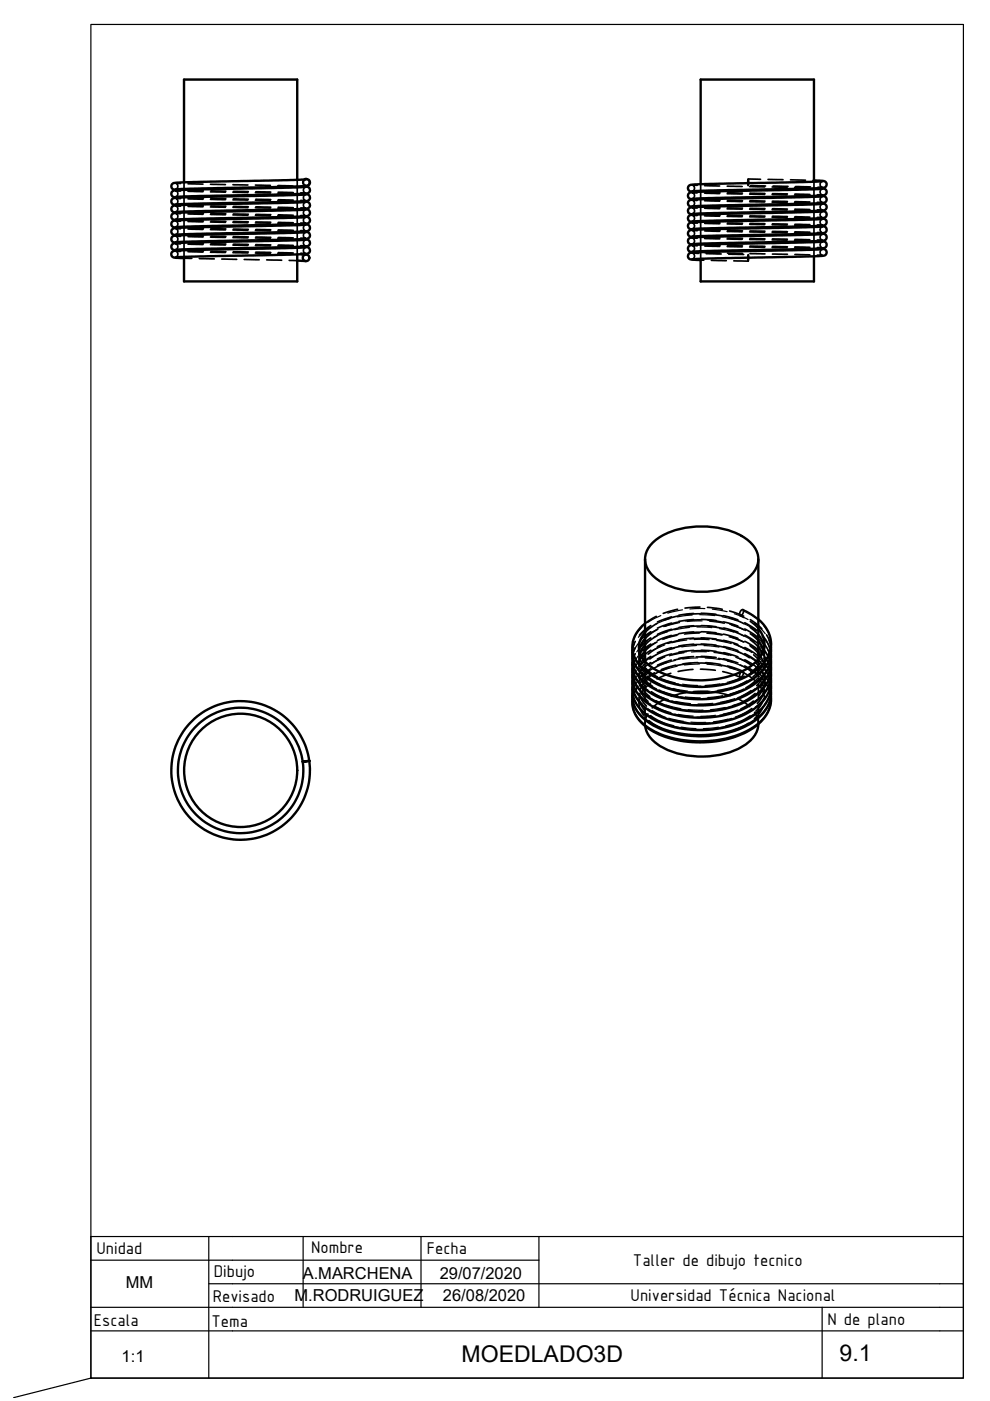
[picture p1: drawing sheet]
<svg xmlns="http://www.w3.org/2000/svg" width="210mm" height="297mm" viewBox="0 0 210 297" stroke-linecap="round" stroke-linejoin="round" font-family="sans-serif">
<defs><g id="words">
<g font-size="4.9">
<text x="97.9" y="288.8">MOEDLADO3D</text>
<text x="178" y="288.5">9.1</text>
</g>
<g font-size="3.9">
<text x="20.5" y="265.8">Unidad</text>
<text x="66" y="265.6">Nombre</text>
<text x="90.5" y="265.9">Fecha</text>
<text x="134.2" y="268.4">Taller de dibujo tecnico</text>
<text x="45.3" y="270.7">Dibujo</text>
<text x="133.7" y="275.9">Universidad Técnica Nacional</text>
<text x="19.9" y="281.1">Escala</text>
<text x="44.8" y="281.3">Tema</text>
<text x="45.1" y="276.1">Revisado</text>
<text x="175.4" y="280.9">N de plano</text>
</g>
<g font-size="3.5">
<text x="26.7" y="273.2">MM</text>
<text x="62.4" y="275.8">M.RODRUIGUEZ</text>
<text x="64.2" y="271.1">A.MARCHENA</text>
<text x="93.2" y="271.1">29/07/2020</text>
<text x="93.9" y="275.9">26/08/2020</text>
<text x="25.8" y="288.8">1:1</text>
</g>
</g></defs>
<!-- layer: MD_Visible -->
<g fill="none" stroke="#000" stroke-width=".51">
<path d="M63 38.1v-21.2h-24v21.8M63 39.5v.2M64 39.5h.2a1.09 1.09 0 0 1 1.5 .9 1.16 1.16 0 0 1-1.5 .7l-27 .7M64.5 38a.79 .79 0 0 1 1.2 .7 .79 .79 0 0 1-1 .8l-27.5 .7M64.8 39.6l-23.6 .6a13.1 13.1 0 0 0-4.6 .4 .83 .83 0 0 0-.1 1 .83 .83 0 0 0 1 .3h.6M64.8 38l-23.6 .6a14.9 14.9 0 0 0-4.6 .4 .82 .82 0 0 0-.1 1 .82 .82 0 0 0 1 .3h.6M172.6 38.5v-21.6h-24v22.2M172.6 38.2l1.5 .1a.81 .81 0 0 1 1.2 .7 .81 .81 0 0 1-1.1 .9l-27.4 .7M172.6 39.9v.2M173.5 39.9h.3a1.16 1.16 0 0 1 1.5 .7 .95 .95 0 0 1-1.3 .9l-27.2 .7M174.4 38.4l-23.7 .6a14.3 14.3 0 0 0-4.6 .3 .83 .83 0 0 0-.1 1.1 .83 .83 0 0 0 1.1 .3h.5M39 40v.3"/>
<path d="M39 41.7v.2M39 43.3v.2M39 44.9v.2M39 46.5v.2M39 48.1v.2M39 49.7v.2M39 51.3v.2M39 52.9v.2M63 53.9v5.8h-24v-5.2M63 55.3l1.8 .1M63 41.1v.2M63 42.7v.2"/>
<path d="M63 44.3v.2M63 45.9v.2M63 47.5v.2M63 49.1v.2M63 50.7v.2M63 52.3v.2M64 41.1h.2a1.29 1.29 0 0 1 1.5 .5 .9 .9 0 0 1-1.2 1.1l-27.3 .6M64 42.7h.2a1.09 1.09 0 0 1 1.5 .9 1.18 1.18 0 0 1-1.5 .7l-27 .7M64 44.3h.2a1.12 1.12 0 0 1 1.5 .9 1.21 1.21 0 0 1-1.5 .7l-27 .7M64 45.9h.2a1.09 1.09 0 0 1 1.5 .9 1.18 1.18 0 0 1-1.5 .7l-27 .7M64 47.5h.2a1.09 1.09 0 0 1 1.5 .9 1.16 1.16 0 0 1-1.5 .7l-27 .7M64 49.1h.5a.83 .83 0 0 1 1.1 .3 .83 .83 0 0 1-.2 1.1l-3.5 .3-24.7 .6"/>
<path d="M64 50.7h.2a1.09 1.09 0 0 1 1.5 .9 1.18 1.18 0 0 1-1.5 .7l-27 .7M64 52.3h.2a1.12 1.12 0 0 1 1.5 .9 1.21 1.21 0 0 1-1.5 .7l-27 .7M64 53.9l1 .1M64.8 52.4l-22.8 .6a18.9 18.9 0 0 0-5.4 .4 .81 .81 0 0 0-.1 1 .81 .81 0 0 0 .9 .3h1.6M64.8 50.8l-23.6 .6a14.9 14.9 0 0 0-4.6 .4 .82 .82 0 0 0-.1 1 .82 .82 0 0 0 1 .3h.6M64.8 49.2l-23.6 .6a14.3 14.3 0 0 0-4.6 .4 .78 .78 0 0 0-.2 .9 .78 .78 0 0 0 .9 .4h.8M64.8 47.6l-23.6 .6a13.1 13.1 0 0 0-4.6 .4 .83 .83 0 0 0-.1 1 .83 .83 0 0 0 1 .3h.6M64.8 46l-23.6 .6a15.3 15.3 0 0 0-4.7 .4 .83 .83 0 0 0 0 1 .83 .83 0 0 0 1 .3h.6M64.8 44.4l-23.6 .6a14.3 14.3 0 0 0-4.6 .4 .78 .78 0 0 0-.2 .9 .78 .78 0 0 0 .9 .4h.8M64.8 42.8l-23.6 .6a13.1 13.1 0 0 0-4.6 .4 .83 .83 0 0 0-.1 1 .83 .83 0 0 0 1 .3h.6M64.8 41.2l-23.6 .6a14.7 14.7 0 0 0-4.7 .4 .79 .79 0 0 0 0 .9 .79 .79 0 0 0 .8 .4h.8M148.6 40.4v.3"/>
<path d="M148.6 42.1v.1M148.6 43.7v.2M148.6 45.3v.2M148.6 46.9v.2M148.6 48.5v.2M148.6 50.1v.1M148.6 51.7v.2M148.6 53.3v.2M172.6 54.3v5.4h-24v-4.8M172.6 41.5v.2M172.6 43.1v.2M172.6 44.7v.2"/>
<path d="M172.6 46.3v.2M172.6 47.9v.2M172.6 49.5v.2M172.6 51.1v.2M172.6 52.7v.2M173.5 41.5h.3a1.06 1.06 0 0 1 1.5 .9 1.03 1.03 0 0 1-1.3 .7l-27.2 .7M173.5 43.1h.3a1.06 1.06 0 0 1 1.5 .9 .99 .99 0 0 1-1.3 .7l-27.2 .7M173.5 44.7h.6a.83 .83 0 0 1 1 .3 .83 .83 0 0 1-.1 1 13.1 13.1 0 0 1-4.6 .4l-23.6 .6M173.5 46.3h.3a1.06 1.06 0 0 1 1.5 .9 1.03 1.03 0 0 1-1.3 .7l-27.2 .7M173.5 47.9h.8a.8 .8 0 0 1 1 .8 .8 .8 0 0 1-1.1 .8l-27.4 .7M173.5 49.5h.3a1.06 1.06 0 0 1 1.5 .9 1.04 1.04 0 0 1-1.3 .7l-27.2 .7M173.5 51.1h.3a1.06 1.06 0 0 1 1.5 .9 1.03 1.03 0 0 1-1.3 .7l-27.2 .7"/>
<path d="M173.5 52.7h.3a1.14 1.14 0 0 1 1.5 .7 .93 .93 0 0 1-1.3 .9l-27.2 .7M174.4 52.8l-22.9 .6a18.9 18.9 0 0 0-5.4 .4 .81 .81 0 0 0-.1 1 .81 .81 0 0 0 1 .3h1.6M174.4 51.2l-23.7 .6a14.3 14.3 0 0 0-4.6 .4 .83 .83 0 0 0-.1 1 .83 .83 0 0 0 1.1 .3h.5M174.4 49.6l-23.7 .6a14.9 14.9 0 0 0-4.6 .4 .77 .77 0 0 0-.1 .9 .77 .77 0 0 0 .9 .4h.7M174.4 48l-23.7 .6a14.3 14.3 0 0 0-4.6 .4 .83 .83 0 0 0-.1 1 .83 .83 0 0 0 1.1 .3h.5M174.4 46.4l-23.7 .6a16.6 16.6 0 0 0-4.6 .3 .83 .83 0 0 0-.1 1.1 .83 .83 0 0 0 1.1 .3h.5M174.4 44.8l-23.7 .6a14.3 14.3 0 0 0-4.6 .4 .77 .77 0 0 0-.1 .9 .77 .77 0 0 0 .9 .4h.7M174.4 43.2l-23.7 .6a14.3 14.3 0 0 0-4.6 .4 .83 .83 0 0 0-.1 1 .83 .83 0 0 0 1.1 .3h.5M174.4 41.6l-23.7 .6a14.9 14.9 0 0 0-4.6 .4 .77 .77 0 0 0-.1 .9 .77 .77 0 0 0 .9 .4h.7M174.4 40l-23.7 .6a14.3 14.3 0 0 0-4.6 .4 .77 .77 0 0 0-.1 .9 .77 .77 0 0 0 .9 .3l.7 .1M136.8 118.6v21.6M138.3 115.1a15.3 15.3 0 0 1 11.2-3.5 14.8 14.8 0 0 1 9.7 3.5 4.5 4.5 0 0 1 0 6.9 15.3 15.3 0 0 1-11.1 3.5 14.8 14.8 0 0 1-9.8-3.5 4.5 4.5 0 0 1 0-6.9z"/>
<path d="M160.8 118.6v21.2M136.8 138l-.8 1.1M136.8 136.7l-1.1 1.8M136.8 135.4a5.2 5.2 0 0 0-1.3 2.4M136.8 139.4l-.4 .4M160.8 131.3a6.4 6.4 0 0 1-.1 10.5 20.5 20.5 0 0 1-14.8 3.7 15.4 15.4 0 0 1-10.5-4.7 5.8 5.8 0 0 1 1.4-8.6M160.8 138.5l.5 .6M160.8 137.2l.8 1.3M160.8 135.9l1.1 1.9M160.8 134.6a5.5 5.5 0 0 1 1.2 2.6M160.8 133.3a4.8 4.8 0 0 1-.6 7.1 17.7 17.7 0 0 1-12.3 3.8 16.1 16.1 0 0 1-10.9-3.8 4.3 4.3 0 0 1-.2-6.3M163.5 137.2a7.4 7.4 0 0 1-4 6.9 22.4 22.4 0 0 1-21.4 .3 7 7 0 0 1-4-6.6"/>
<path d="M163.5 138.5a7.4 7.4 0 0 1-4 6.9 22.4 22.4 0 0 1-21.4 .3 7 7 0 0 1-4-6.6M163.5 139.8a7.4 7.4 0 0 1-4 6.9 22.4 22.4 0 0 1-21.4 .3 7 7 0 0 1-4-6.6M160.8 153.5a6.1 6.1 0 0 1-3.9 5.1 18.4 18.4 0 0 1-17.6-.9 5.8 5.8 0 0 1-2.5-3.8M163.5 141.1a7.4 7.4 0 0 1-4 6.9 22.1 22.1 0 0 1-21.9 0 6.8 6.8 0 0 1-3.5-6.2M163.5 142.4a7.4 7.4 0 0 1-4 6.9 22.4 22.4 0 0 1-21.4 .3 7 7 0 0 1-4-6.5M163.5 143.7a7.4 7.4 0 0 1-4 6.9 22.3 22.3 0 0 1-21.9 0 6.8 6.8 0 0 1-3.5-6.2M163.5 145a7.4 7.4 0 0 1-4 6.9 22.1 22.1 0 0 1-21.9 0 6.8 6.8 0 0 1-3.5-6.2M163.5 146.3a7.4 7.4 0 0 1-4.1 6.9 22.3 22.3 0 0 1-21.3 .3 7 7 0 0 1-4-6.5M163.5 147.6a7.4 7.4 0 0 1-4 6.9 22.4 22.4 0 0 1-21.4 .4 7 7 0 0 1-4-6.6M64.2 161.5l1.4-.2z"/>
<circle cx="64.9" cy="54.7" r=".7"/>
<circle cx="51" cy="163.4" r="13.3"/>
<circle cx="51" cy="163.3" r="14.7"/>
<circle cx="51" cy="163.3" r="12"/>
</g>
<!-- layer: MD_Oculto -->
<g fill="none" stroke="#000" stroke-width=".36">
<path d="M38.3 38.9l-1.1-.1a.69 .69 0 0 1 .5 .7 .69 .69 0 0 1-.5 .7M39 38.7v1.3M39.9 39h3.1M44.6 39.1h3.2M49.4 39.2h3.2M54.2 39.2l3.1 .1M58.9 39.3l3.2 .1M63 38.1v1.4M63 39.7v1.4M63.7 39.5h.3M64.8 39.6a.69 .69 0 0 0-.5 .7 .69 .69 0 0 0 .5 .7l-1-.1M64.8 38a.68 .68 0 0 0-.5 .7 .68 .68 0 0 0 .5 .6"/>
<path d="M65 38a.7 .7 0 0 1 .5 1 .7 .7 0 0 1-1.1 .2 .7 .7 0 0 1 .1-1.1M147.8 39.3l-1-.1a.7 .7 0 0 1 .5 .7 .7 .7 0 0 1-.5 .7M148.6 39.1v1.3M149.4 39.4h3.2M154.2 39.5h3.2M158.6 38l.1 .9-.1 .4zM158.7 38h2.6M158.9 39.6h3.2M159.1 39.4h3.2M162.8 38l3.2 .1M163.7 39.6l3.2 .1M163.9 39.5h3.2"/>
<path d="M167.6 38.1l3.2 .1M168.5 39.8h3.1M168.7 39.6h3.1M172.4 38.2h.2M172.6 38.5v1.4M173.2 39.9h.3M174.4 38.4a.68 .68 0 0 0-.5 .7 .68 .68 0 0 0 .5 .7l-1-.1M38.1 53.1h.3M38.1 51.5h.3M38.1 49.9h.3M38.1 48.3h.3M38.1 46.7h.3"/>
<path d="M38.1 45.1h.3M38.1 43.5h.3M38.1 41.9h.3M38.1 40.3h.3M38.3 40.5l-1.1-.1a.7 .7 0 0 1 .5 .7 .7 .7 0 0 1-.5 .7M38.3 42.1l-1.1-.1a.69 .69 0 0 1 .5 .7 .69 .69 0 0 1-.5 .6M38.3 43.7l-1.1-.1a.7 .7 0 0 1 .5 .7 .7 .7 0 0 1-.5 .7M38.3 45.3l-1.1-.1a.7 .7 0 0 1 .5 .7 .7 .7 0 0 1-.5 .7M38.3 46.9l-1.1-.1a.69 .69 0 0 1 .5 .7 .69 .69 0 0 1-.5 .7M38.3 48.5l-1.1-.1a.7 .7 0 0 1 .5 .7 .7 .7 0 0 1-.5 .7M38.3 50.1l-1.1-.1a.7 .7 0 0 1 .5 .7 .7 .7 0 0 1-.5 .7M38.3 51.7l-1.1-.1a.7 .7 0 0 1 .5 .7 .7 .7 0 0 1-.5 .7"/>
<path d="M38.3 53.3l-1.1-.1a.7 .7 0 0 1 .5 .7 .7 .7 0 0 1-.5 .7M39 54.7l1.7 .1M39 40.3v1.4M39 41.9v1.4M39 43.5v1.4M39 45.1v1.4M39 46.7v1.4M39 48.3v1.4M39 49.9v1.4M39 51.5v1.4M39 53.1v1.4M39.9 40.6h3.1"/>
<path d="M39.9 42.2h3.1M39.9 43.8h3.1M39.9 45.4h3.1M39.9 47h3.1M39.9 48.6h3.1M39.9 50.2h3.1M39.9 51.8h3.1M39.9 53.4h3.1M39.9 53.2l3.2 .1M39.9 51.6h3.2M39.9 50h3.2M39.9 48.4l3.2 .1"/>
<path d="M39.9 46.8h3.2M39.9 45.2l3.2 .1M39.9 43.6h3.2M39.9 42h3.2M39.9 40.4h3.2M42.3 54.8l3.1 .1M44.6 40.7h3.2M44.6 42.3h3.2M44.6 43.9h3.2M44.6 45.5h3.2M44.6 47.1h3.2M44.6 48.7h3.2"/>
<path d="M44.6 50.3h3.2M44.6 51.9h3.2M44.6 53.5h3.2M44.7 53.3h3.2M44.7 51.7h3.2M44.7 50.1h3.2M44.7 48.5h3.2M44.7 46.9h3.2M44.7 45.3h3.2M44.7 43.7h3.2M44.7 42.1h3.2M44.7 40.5h3.2"/>
<path d="M47 54.9l3.2 .1M49.4 40.8h3.2M49.4 42.4h3.2M49.4 44h3.2M49.4 45.6h3.2M49.4 47.2h3.2M49.4 48.8h3.2M49.4 50.4h3.2M49.4 52h3.2M49.4 53.6h3.2M49.5 53.4h3.1M49.5 51.8h3.1"/>
<path d="M49.5 50.2h3.1M49.5 48.6h3.1M49.5 47h3.1M49.5 45.4h3.1M49.5 43.8h3.1M49.5 42.2h3.1M49.5 40.6h3.1M51.8 55l3.2 .1M54.2 40.9h3.1M54.2 42.5h3.1M54.2 44l3.1 .1M54.2 45.7h3.1"/>
<path d="M54.2 47.3h3.1M54.2 48.9h3.1M54.2 50.5h3.1M54.2 52l3.1 .1M54.2 53.7h3.1M54.2 53.5h3.2M54.2 51.9h3.2M54.2 50.2l3.2 .1M54.2 48.7h3.2M54.2 47.1h3.2M54.2 45.5h3.2M54.2 43.9h3.2"/>
<path d="M54.2 42.2l3.2 .1M54.2 40.7h3.2M56.5 55.1l3.2 .1M58.9 41h3.2M58.9 42.5l3.2 .1M58.9 44.2h3.2M58.9 45.7l3.2 .1M58.9 47.3l3.2 .1M58.9 49h3.2M58.9 50.5l3.2 .1M58.9 52.2h3.2M58.9 53.7l3.2 .1"/>
<path d="M59 53.6h3.2M59 52h3.2M59 50.4h3.2M59 48.7l3.2 .1M59 47.2h3.2M59 45.6h3.2M59 43.9l3.2 .1M59 42.4h3.2M59 40.7l3.2 .1M61.3 55.2l1.7 .1M63 41.3v1.4M63 42.9v1.4"/>
<path d="M63 44.5v1.4M63 46.1v1.4M63 47.7v1.4M63 49.3v1.4M63 50.9v1.4M63 52.5v1.4M63.7 41.1h.3M63.7 42.7h.3M63.7 44.3h.3M63.7 45.9h.3M63.7 47.5h.3M63.7 49.1h.3"/>
<path d="M63.7 50.7h.3M63.7 52.3h.3M63.7 53.9h.3M64.8 52.4a.69 .69 0 0 0-.5 .7 .69 .69 0 0 0 .5 .7l-1-.1M64.8 50.8a.68 .68 0 0 0-.5 .7 .68 .68 0 0 0 .5 .7l-1-.1M64.8 49.2a.69 .69 0 0 0-.5 .7 .69 .69 0 0 0 .5 .7l-1-.1M64.8 47.6a.69 .69 0 0 0-.5 .7 .69 .69 0 0 0 .5 .7l-1-.1M64.8 46a.7 .7 0 0 0-.5 .7 .7 .7 0 0 0 .5 .7l-1-.1M64.8 44.4a.69 .69 0 0 0-.5 .7 .69 .69 0 0 0 .5 .7l-1-.1M64.8 42.8a.68 .68 0 0 0-.5 .7 .68 .68 0 0 0 .5 .7l-1-.1M64.8 41.2a.7 .7 0 0 0-.5 .7 .7 .7 0 0 0 .5 .7l-1-.1M147.6 53.5h.3"/>
<path d="M147.6 51.9h.3M147.6 50.3h.3M147.6 48.7h.3M147.6 47.1h.3M147.6 45.5h.3M147.6 43.9h.3M147.6 42.3h.3M147.6 40.7h.3M147.8 40.9l-1-.1a.7 .7 0 0 1 .5 .7 .7 .7 0 0 1-.5 .7M147.8 42.5l-1-.1a.68 .68 0 0 1 .5 .7 .68 .68 0 0 1-.5 .7M147.8 44.1l-1-.1a.7 .7 0 0 1 .5 .7 .7 .7 0 0 1-.5 .7M147.8 45.7l-1-.1a.69 .69 0 0 1 .5 .7 .69 .69 0 0 1-.5 .7"/>
<path d="M147.8 50.5l-1-.1a.68 .68 0 0 1 .5 .7 .68 .68 0 0 1-.5 .7M147.8 47.3l-1-.1a.68 .68 0 0 1 .5 .7 .68 .68 0 0 1-.5 .7M147.8 48.9l-1-.1a.7 .7 0 0 1 .5 .7 .7 .7 0 0 1-.5 .7M147.8 52.1l-1-.1a.7 .7 0 0 1 .5 .7 .7 .7 0 0 1-.5 .7M148.2 53.7l-1.4-.1a.7 .7 0 0 1 .5 .7 .7 .7 0 0 1-.5 .7M148.6 55.1l.6 .1M148.6 40.7v1.4M148.6 42.2v1.5M148.6 43.9v1.4M148.6 45.5v1.4M148.6 47.1v1.4M148.6 48.7v1.4"/>
<path d="M148.6 50.2v1.5M148.6 51.9v1.4M148.6 53.5v1.4M149.4 41h3.2M149.4 42.6l3.2 .1M149.4 44.2h3.2M149.4 45.8h3.2M149.4 50.6l3.2 .1M149.4 47.4h3.2M149.4 49h3.2M149.4 52.2h3.2M149.5 53.6l3.2 .1"/>
<path d="M149.5 52h3.2M149.5 50.4h3.2M149.5 48.8l3.2 .1M149.5 47.2h3.2M149.5 45.6h3.2M149.5 44h3.2M149.5 42.4h3.2M149.5 40.8l3.2 .1M149.7 53.8h3.2M150.8 55.2l3.2 .1M154.2 44.3h3.2M154.2 45.9h3.2"/>
<path d="M154.2 50.7h3.2M154.2 41.1h3.2M154.2 42.7h3.2M154.2 47.5h3.2M154.2 49.1h3.2M154.2 52.3h3.2M154.2 53.7h3.2M154.2 52.1h3.2M154.2 50.5h3.2M154.2 48.9h3.2M154.2 47.3h3.2M154.2 45.7h3.2"/>
<path d="M154.2 44.1h3.2M154.2 42.5h3.2M154.2 40.9h3.2M154.5 53.9l3.2 .1M155.6 55.3l3 .1M158.6 54v1.4zM158.9 41.2h3.2M158.9 42.8h3.2M158.9 44.4h3.2M158.9 46h3.2M158.9 47.6h3.2M158.9 49.2h3.2"/>
<path d="M158.9 50.8h3.2M158.9 52.4h3.2M159 53.8h3.2M159 52.2h3.2M159 50.6h3.2M159 49h3.2M159 47.4h3.2M159 45.8h3.2M159 44.2h3.2M159 42.6h3.2M159 41h3.2M163.7 41.3h3.2"/>
<path d="M163.7 42.9h3.2M163.7 44.5h3.2M163.7 46.1h3.2M163.7 47.6l3.2 .1M163.7 49.3h3.2M163.7 50.9h3.2M163.7 52.5h3.2M163.8 53.9h3.1M163.8 52.3h3.1M163.8 50.7h3.1M163.8 49.1h3.1M163.8 47.5h3.1"/>
<path d="M163.8 45.8l3.1 .1M163.8 44.3h3.1M163.8 42.7h3.1M163.8 41.1h3.1M168.5 41.3l3.1 .1M168.5 42.9l3.1 .1M168.5 44.6h3.1M168.5 46.1l3.1 .1M168.5 47.8h3.1M168.5 49.4h3.1M168.5 50.9l3.1 .1M168.5 52.6h3.1"/>
<path d="M168.5 54h3.2M168.5 52.3l3.2 .1M168.5 50.8h3.2M168.5 49.1l3.2 .1M168.5 47.6h3.2M168.5 46h3.2M168.5 44.3l3.2 .1M168.5 42.8h3.2M168.5 41.1l3.2 .1M172.6 40.1v1.4M172.6 41.7v1.4M172.6 43.3v1.4"/>
<path d="M172.6 44.9v1.4M172.6 46.5v1.4M172.6 48.1v1.4M172.6 49.7v1.4M172.6 51.3v1.4M172.6 52.9v1.4M173.2 41.5h.3M173.2 43.1h.3M173.2 44.7h.3M173.2 46.3h.3M173.2 47.9h.3M173.2 49.5h.3"/>
<path d="M173.2 51.1h.3M173.2 52.7h.3M174.4 52.8a.69 .69 0 0 0-.5 .7 .69 .69 0 0 0 .5 .7l-1.1-.1M174.4 51.2a.68 .68 0 0 0-.5 .7 .68 .68 0 0 0 .5 .7l-1.1-.1M174.4 49.6a.69 .69 0 0 0-.5 .7 .69 .69 0 0 0 .5 .7l-1.1-.1M174.4 48a.69 .69 0 0 0-.5 .7 .69 .69 0 0 0 .5 .7l-1.1-.1M174.4 46.4a.68 .68 0 0 0-.5 .7 .68 .68 0 0 0 .5 .7l-1.1-.1M174.4 44.8a.69 .69 0 0 0-.5 .7 .69 .69 0 0 0 .5 .7l-1.1-.1M174.4 43.2a.69 .69 0 0 0-.5 .7 .69 .69 0 0 0 .5 .7l-1.1-.1M174.4 41.6a.69 .69 0 0 0-.5 .7 .69 .69 0 0 0 .5 .7l-1.1-.1M174.4 40a.69 .69 0 0 0-.5 .7 .69 .69 0 0 0 .5 .7l-1.1-.1M134.7 136l-.6 1.8"/>
<path d="M134.7 137.3l-.6 1.8M134.7 138.6l-.6 1.8M134.7 139.9l-.6 1.9M135.5 137.8a4 4 0 0 0 .4 2.6M135.7 138.5a3.9 3.9 0 0 0 .6 3.7M136 139.1l-.5 1.2v1.5M136.4 139.8l-.8 1.5M138 132.6l-1.4 1-1 1.1M138 133.9l-1.4 1-1 1.1M138 135.3l-1.4 .9-1 1.1M138 136.5l-1.4 1-1 1.1M138 137.9l-1.4 1-1 1"/>
<path d="M138 139.2l-1 .6-1.4 1.4M139.2 130.7l-2.4 1.5M139.3 136.1l-1.6 1.1-.9 .8M139.3 134.8l-1.6 1.1-.9 .8M139.3 133.5l-1.1 .7-1.4 1.2M139.3 132.2l-1.6 1.1-.9 .8M140.1 137l-1.5 .8-1.2 .9M140.5 138.1l-2.7 1.6M140.9 139.3l-2.8 1.5M142.4 130.8l-3 1.1M142.4 132.1l-3 1.1M142.4 133.4l-3 1.1"/>
<path d="M142.4 134.7l-3 1.1M142.4 136l-3 1.1M142.4 137.3l-3 1.1M142.4 138.6l-3 1.1M142.4 140l-3 1M143.7 129.2l-3.1 .8M143.8 134.5l-3.1 .9M143.8 133.2l-3.1 .9M143.8 131.9l-3.1 .9M143.8 130.6l-3.1 .9M144.7 135.7l-3.1 .7M145.1 136.9l-3.1 .7"/>
<path d="M145.6 138.1l-3.1 .7M146 139.4l-3.1 .6M147.1 130.1l-3.2 .4M147.1 131.4l-3.2 .3M147.1 132.7l-3.2 .4M147.1 134l-3.2 .4M147.1 135.3l-3.2 .4M147.1 136.6l-3.2 .4M147.1 137.9l-3.2 .4M147.1 139.2l-3.2 .4M147.1 138h3.2M147.6 139.3l3.2 .1"/>
<path d="M148.4 128.7l-3.2 .2M148.5 134l-3.2 .2M148.5 132.7l-3.2 .2M148.5 131.4l-3.2 .2M148.5 130.1l-3.2 .2M148.7 130l3.1 .3M148.7 131.3l3.1 .3M148.7 132.7l3.1 .2M148.7 133.9l3.1 .3M148.7 135.3l3.1 .2M148.7 136.6l3.1 .2M148.7 137.9l3.1 .2"/>
<path d="M148.7 139.2l3.1 .2M149.4 135.4h-3.2M149.9 136.7h-3.2M150 128.8l3.1 .4M150.1 134.1l3.1 .5M150.1 132.8l3.2 .4M150.1 131.5l3.2 .4M150.1 130.2l3.2 .4M151 135.5l3.1 .6M151.5 136.9l3.1 .6M151.9 138.2l3.1 .7M152.3 139.6l3.1 .8"/>
<path d="M153.4 139.7l3 .9M153.4 130.5l3 .9M153.4 131.8l3 .9M153.4 133.2l3 .8M153.4 134.5l3 .8M153.4 135.8l3 .9M153.4 137.1l3 .8M153.4 138.4l3 .9M154.7 129.5l3 1.1M154.8 135l2.9 1.1M154.8 133.6l2.9 1.2M154.8 132.3l2.9 1.2"/>
<path d="M154.8 131l2.9 1.2M155.6 136.5l2.9 1.4M156.1 138l2.8 1.4M156.5 139.5l2.8 1.5M156.9 130.5l.8 .4M157.2 129.4a.31 .31 0 0 1 .4-.1 .31 .31 0 0 1 0 .5l-.2 .5a.35 .35 0 0 1-.5 .2 .35 .35 0 0 1 0-.6zM157.5 129.2l1.8 1 1.5 1.1M157.9 132l2.7 1.7M157.9 133.4l2.7 1.6M157.9 134.7l2.7 1.7M157.9 136l2.7 1.7M157.9 137.3l1.8 1 .9 .7"/>
<path d="M157.9 138.6l2.7 1.7M157.9 139.9l2.7 1.7M159.1 131.4l1 .6 1.5 1.4M159.1 137l1.7 1.5M159.1 135.7l1.7 1.5M159.1 134.4l1.7 1.5M159.1 133.1l1.7 1.5M159.1 131.7l1.7 1.6M159.8 138.8l1.2 1.3 .7 1.2M160.8 139.8v3.6M161.3 139.1l.4 .9 .3 1.1M161.7 134.9l1.1 1.5 .5 1.2"/>
<path d="M161.7 136.1l1.1 1.6 .5 1.2M161.7 137.5l1.1 1.5 .5 1.2M161.7 138.8l1.1 1.5 .5 1.2M161.9 137.8l.2 1.7M162 139.5a4.2 4.2 0 0 1-.5 3.1M162 137.2v1.6M162.5 134.6l.6 1.2 .4 1.4M134.7 141.2l-.6 1.9M134.7 142.5l-.6 1.9M134.7 143.8l-.6 1.9M134.7 145.1l-.6 1.9M135.2 145.7l-.8 1.4-.3 1.2"/>
<path d="M135.5 148.7a4.2 4.2 0 0 0 1 2.9M135.5 147.8a4.5 4.5 0 0 0 1.3 2.9M135.5 142.9a4.8 4.8 0 0 0 1.4 2.7M135.5 147a5.3 5.3 0 0 0 1.6 2.7M135.6 146.1l.7 1.4 1.1 1.2M135.8 145.2l.9 1.5 1.1 1M136.1 143.3l.7 .9 1.6 1.3M136.6 140.8a4.4 4.4 0 0 0-1.1 2.9M136.8 140.2v3.5M136.8 145.3v3.1M136.8 150v3.5M136.9 141.6l1 1 1.5 .9"/>
<path d="M136.9 141.8a5 5 0 0 0-1.4 2.7M137.3 142.8a5.6 5.6 0 0 0-1.7 2.6M137.3 143.4l1.1 .8 1.5 .9M137.4 151.4l-.6 1.4v1.1M137.6 152.8l.8 .6 1.9 1M137.6 143.8l-1.1 1.1-.8 1.4M137.9 151.7l2.8 1.6M138 144.8l-1.2 1-.9 1.4M138 140.5l-1.4 1-1 1M138 141.8l-1.4 1-1 1M138.1 146.7l2.8 1.4M138.3 150.7l2.8 1.4"/>
<path d="M138.7 149.6l2.8 1.4M138.8 142.6l-1.4 .9-1.2 1M139.1 148.6l2.9 1.2M139.7 146.3l3 1.1M140.9 144.2l3 .9M140.9 148.3l-1.5 .9-1.1 .9M141.4 140.4l-2.9 1.4M141.4 145.7l3.1 .8M141.8 155l3.1 .7M141.8 141.6l-2.9 1.3M142.2 153.8l3.1 .7M142.2 142.7l-2.9 1.3"/>
<path d="M142.4 148.7l3.1 .6M142.6 152.6l3.2 .6M143.1 151.4l3.1 .6M143.3 141l-3.1 1M143.5 150.2l3.1 .5M144.3 147.8l3.1 .3M145.4 146.8l-3.1 .8M145.5 145.4l3.1 .1M146.1 146.7l3.1 .1M146.4 155.9l3.2 .1M146.5 140.7l-3.2 .5M146.9 154.6h3.2"/>
<path d="M146.9 141.9l-3.1 .5M148 140.5l-3.2 .3M148 140.6l3.2 .1M148.5 141.9l3.2 .2M149.6 140.5l3.1 .4M150.2 146.6h-3.2M150.3 149.4h-3.2M150.5 153.3l-3.2 .1M151 151.9l-3.2 .2M151.4 150.6l-3.2 .2M151.7 146.8l3.1 .7M152.2 147.8l-3.2 .3"/>
<path d="M152.8 141l3.1 .8M153.2 142.4l3.7 1.2M153.4 145l-3.2 .5M153.9 146.2l-3.1 .5M154.3 141.2l3 1M154.3 155.2l-3.1 .6M154.7 153.8l-3.1 .7M155 148.5l-3.1 .7M155.2 152.4l-3.1 .7M155.6 150.9l-3.1 .8M156 149.4l-3 .9M156.3 148.1l1.4 .7 1.2 1"/>
<path d="M156.7 146.5l-3 1.1M156.9 141l2.7 1.6M157.1 142.5a.32 .32 0 0 1 .5-.1 .32 .32 0 0 1 0 .5l-.2 .4a.35 .35 0 0 1-.4 .3 .35 .35 0 0 1-.2-.6zM157.3 142.5l2.7 1.7M157.8 143.4l-2.9 1.2M157.9 141.2l2.7 1.7M158.3 144.4l-2.8 1.3M158.7 153.4l-2.9 1.3M159.1 151.8l-2.9 1.5M159.2 146.4l-2.7 1.6M159.4 150.2l-2.7 1.6M159.8 148.6l-2.7 1.7"/>
<path d="M160.1 147l-1.5 1.2-1.1 .6M160.1 140.4l.9 1 .9 1.6M160.5 142.1l.9 1.1 .6 1.6M160.6 143.9l-1.2 1.1-1.3 .8M160.7 143.7l.9 1.3 .5 1.5M160.8 149.8v3.7a4.1 4.1 0 0 0-.8-2.5M160.8 145v3.2M161 145.4a4.7 4.7 0 0 1 1.1 2.9M161.4 140.3l-1.1 1.3-1.1 1M161.6 141.1l-.6 1.1-1.4 1.3M161.7 140.1l1.1 1.5 .5 1.2M161.7 141.4l1.1 1.5 .5 1.2"/>
<path d="M161.7 142.7l1.1 1.5 .5 1.2M161.7 144l1.1 1.5 .5 1.2M161.8 149.9l-.6 1.1-1.3 1.4M161.9 148.1l-.7 1.5-.9 1.2M162 142.7l-.5 1.2-1.1 1.5M162 146.4l-.3 1-1.1 1.7M162.1 144.6a4.9 4.9 0 0 1-1.2 2.9M162.1 142.9a4.7 4.7 0 0 1-1 2.9"/>
</g>
<!-- layer: MD_Oculta fina -->
<g fill="none" stroke="#000" stroke-width=".25">
<path d="M134.1 137.2a5.2 5.2 0 0 0 1 3M134.3 139.6a4.4 4.4 0 0 0 .1 3.1M134.5 136.5a4.7 4.7 0 0 0-.3 3.1M135.3 139.1a5.5 5.5 0 0 0-1.2 2.9M135.7 136a6 6 0 0 0-1.5 2.8M136.1 133l-1.2 1.5-.6 1.1M136.8 139a7.6 7.6 0 0 0-2.1 2.3M137.2 136l-1.5 1.3-.7 .9M137.7 133.1l-1.5 1.1-.9 .9M138.5 139.1l-1.7 1.1-.8 .8M139 136.2l-2.6 1.8M139.6 133.4l-1.4 .7-1.4 .9"/>
<path d="M140.1 130.5l-2.8 1.5M140.4 139.6l-2.8 1.4M141 136.7l-2.9 1.3M141.5 133.9l-2.9 1.2M142.1 131.1l-3 1.2M143 137.5l-3.1 .9M143.5 134.7l-3 .9M144.1 132l-3.1 .8M144.7 129.3l-3.1 .7M145 138.4l-3.1 .6M145.6 135.7l-3.1 .6M146.2 133l-3.1 .5"/>
<path d="M146.8 130.4l-3.2 .4M147.2 135.6h3.2M147.7 136.9l-3.2 .3M147.8 132.9l3.1 .2M147.9 139.5l-3.1 .2M148.3 134.3l-3.2 .2M148.4 130.3l3.1 .2M148.9 131.6l-3.2 .2M149.3 136.9l3.1 .3M149.4 129l-3.1 .1M149.5 139.5l3.2 .3M149.8 138.2h-3.2"/>
<path d="M149.9 134.3l3.1 .4M150.5 131.7l3.1 .5M151 129.2l3.2 .5M151.4 138.3l3.1 .6M151.9 135.8l3.2 .7M152.5 133.3l3.1 .7M153.1 130.8l3.1 .8M154 137.5l3 1M154.6 135l3 1.1M155.1 132.6l3 1.1M155.7 130.1l2.9 1.3M156 139.4l2.9 1.3"/>
<path d="M156.6 136.9l2.8 1.5M157.1 134.6l2.8 1.5M157.6 132.2l2.8 1.6M157.7 129.6l1.6 .8 1.5 1.2M158.5 139.1l2.6 1.8M159 136.8l1.5 1 1 .9M159.5 134.5l1.2 .8 1.2 1.2M160 132.2l1.3 1 .9 1.2M160.7 139.3l1.4 1.4 .7 1M161.1 137.1a7.7 7.7 0 0 1 1.9 2.5M161.6 134.9a6.6 6.6 0 0 1 1.6 2.6M162 132.7a6.5 6.5 0 0 1 1.4 2.8"/>
<path d="M162.5 139.9a6.3 6.3 0 0 1 1 3M162.8 137.8a5.1 5.1 0 0 1 .7 3.1M163 135.7a5 5 0 0 1 .4 3.2M163.5 137.1a6.3 6.3 0 0 1-1.2 2.9M163.5 139.1a5.9 5.9 0 0 1-.9 3M134.1 146a4.9 4.9 0 0 0 .8 3M134.1 140.4a5.1 5.1 0 0 0 1.3 2.9M134.2 142.8a5.1 5.1 0 0 0 .4 3.1M134.2 143.6a6.4 6.4 0 0 0 1.6 2.7M134.4 146.7a7 7 0 0 0 1.8 2.6M134.8 141.1l1.1 1.4 1 .9M135 142.2a5.3 5.3 0 0 0-.9 3"/>
<path d="M135.1 144.6a5.4 5.4 0 0 0-1 3M135.1 144.1l1.3 1.5 1 .7M135.3 145.6l-.9 1.6-.3 1.7M135.5 147.2l1 1.1 1.4 1M135.9 150.3l1.2 1.1 1.3 .8M136.1 141.4l1.1 .9 1.5 .9M136.3 141.9a6.8 6.8 0 0 0-1.9 2.6M136.5 144.4l1.4 .9 1.3 .8M137 147.4l2.7 1.5M137.5 150.3l2.8 1.5M138.2 144.3l2.9 1.2M138.7 141.6l-1.3 .8-1.3 1"/>
<path d="M138.8 147.2l2.9 1.1M139.1 142.8l-1.6 .9-1.1 .8M139.3 150l3 1.1M139.8 152.9l3 .9M140.1 143.8l3.1 1M140.7 146.7l3 .8M141.2 149.5l3.1 .7M141.8 152.3l3.1 .6M142.7 146l3.1 .5M143.2 140l-3 .9M143.2 148.7l3.2 .5M143.6 141.3l-3.1 .8"/>
<path d="M143.8 151.4l3.2 .4M144.4 154.2l3.2 .3M144.7 145.1l3.2 .2M145.3 147.8l3.2 .2M145.9 150.5l3.2 .1M146.5 153.1l3.2 .1M148.3 140.8l-3.2 .2M149.9 140.8l3.1 .4M150.6 146.6h-3.2M151.1 149.1l-3.1 .2M151.7 151.7l-3.1 .2M152.3 154.2l-3.2 .3"/>
<path d="M152.6 145l-3.1 .3M153.2 147.5l-3.1 .4M153.8 150l-3.1 .5M154.2 140.2l3.1 1M154.4 152.5l-3.2 .5M154.6 141.6l3 1M155.2 145.7l-3.1 .7M155.8 148.1l-3.1 .8M156.4 150.5l-3.1 .9M156.9 153l-3 .9M157.2 143.7l-3 1M157.7 146.1l-2.9 1"/>
<path d="M158.3 148.4l-3 1.2M158.7 141.9l1.4 .9 1.2 .9M158.8 150.7l-2.9 1.3M159.6 143.7l-2.9 1.5M160.1 146l-2.8 1.6M160.2 141.5l1.1 .9 1.1 1.4M160.5 148.3l-2.7 1.6M161 150.5l-.8 .7-1.8 1.1M161.2 141.2l-.9 .8-1.6 1M161.6 143.4l-1.2 1.1-1.3 .8M162 145.5l-1 1.1-1.4 1M162.1 142.1a6.1 6.1 0 0 1 1.3 2.8"/>
<path d="M162.3 144.9a5.7 5.7 0 0 1 1.2 2.9M162.4 147.7l-.8 1-1.5 1.2M162.8 140.4l-.7 1.1-1.2 1.3M163.1 142.4l-.9 1.6-.9 1M163.2 145.2l.3 1.8M163.3 144.5l-.5 1.2-1.1 1.5M163.3 143.2a5.1 5.1 0 0 1-.2 3.1M163.4 146.5a6.3 6.3 0 0 1-1.3 2.9M163.4 141.1a5 5 0 0 1-.5 3.1"/>
</g>
<!-- layer: MD_Visible fina -->
<path d="M163.5 147a7.6 7.6 0 0 1-4.3 6.1 22.9 22.9 0 0 1-21.3 .1 6.8 6.8 0 0 1-3.8-5.6M163.5 148.3a7.6 7.6 0 0 1-4.3 6.2 22.9 22.9 0 0 1-21.3 0 6.9 6.9 0 0 1-3.8-5.6" fill="none" stroke="#000" stroke-width=".36"/>
<!-- layer: 0 -->
<path d="M19.3 267.2h95M19.3 277.2h180M44.3 272.2h155M44.3 262.2v30M64.3 262.2v15M89.3 262.2v15M114.3 262.2v15M199.3 262.2h-180v30l-16.4 4.1M19.3 282.2h180" fill="none" stroke="#000" stroke-width=".25"/>
<!-- layer: Cotas -->
<path d="M19.3 5.2h185v287h-185z" fill="none" stroke="#000" stroke-width=".25"/>
<!-- layer: CajetinLine -->
<path d="M174.3 277.2v15M199.3 272.2h5v20h-185M199.3 262.2h5v10M199.3 277.2h5M199.3 282.2h5" fill="none" stroke="#000" stroke-width=".25"/>
<use href="#words"/>
</svg>
